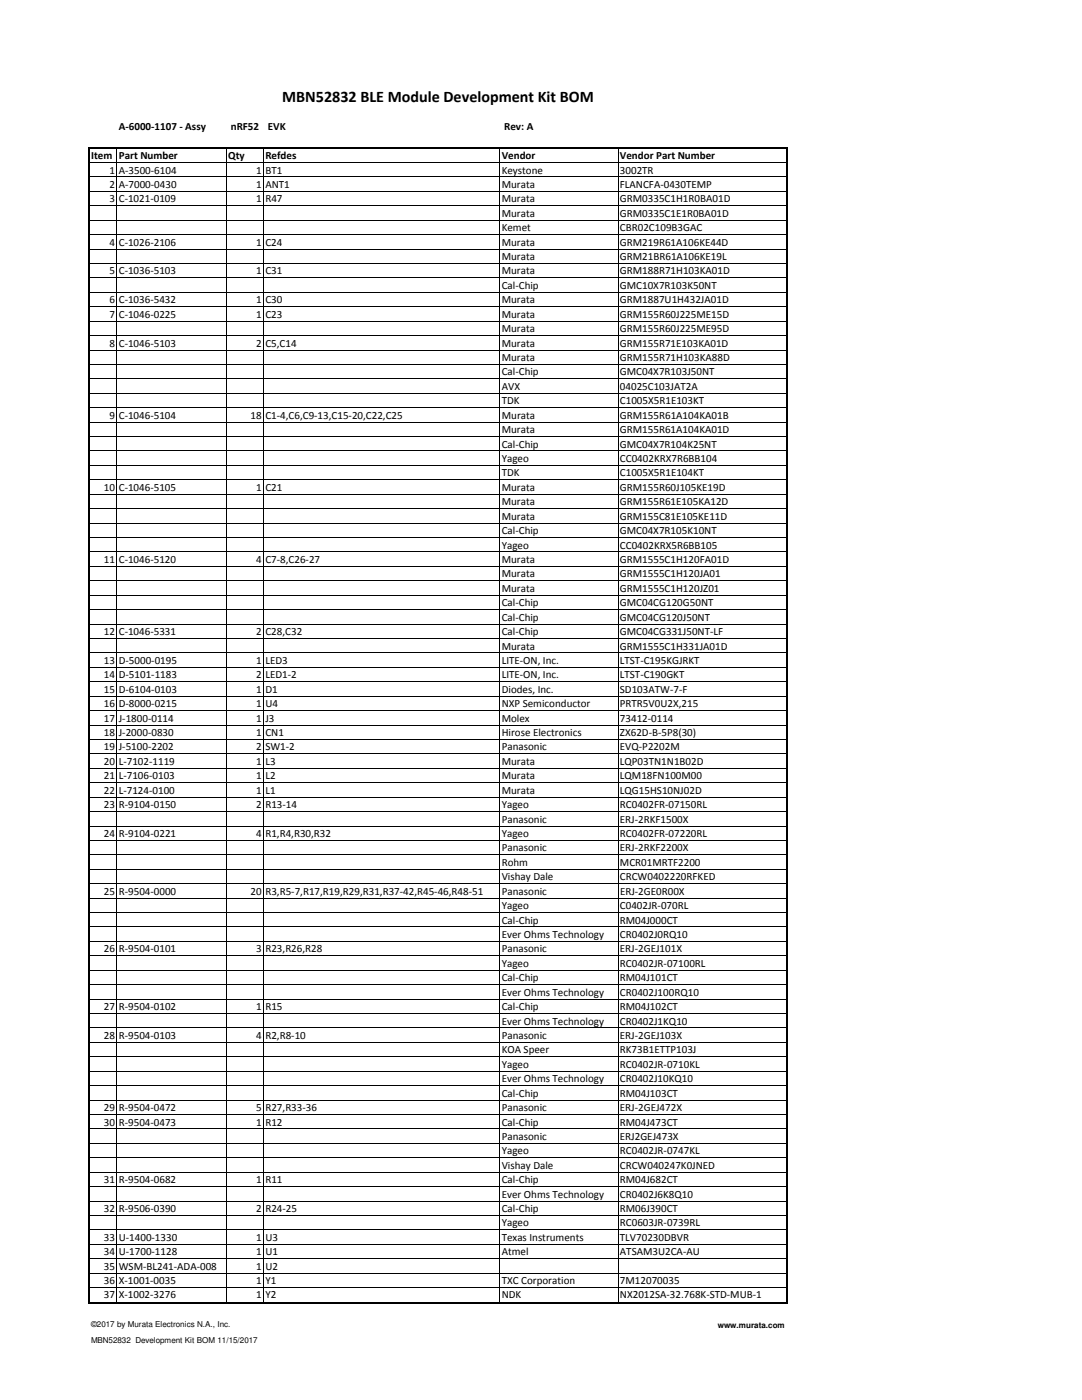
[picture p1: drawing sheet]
<svg xmlns="http://www.w3.org/2000/svg" width="216mm" height="279mm" viewBox="0 0 216 279" stroke-linecap="round" stroke-linejoin="round" font-family="sans-serif">
<defs><g id="words">
<text font-size="3.2" x="56.3" y="20.4">MBN52832 BLE Module Development Kit BOM</text>
<g font-size="2.2">
<text x="23.7" y="25.9">A-6000-1107 - Assy</text>
<text x="46.1" y="25.9">nRF52</text>
<text x="53.5" y="25.9">EVK</text>
<text x="100.6" y="25.9">Rev: A</text>
<text x="18.2" y="31.8">Item Part Number</text>
<text x="21.8" y="34.6">1 A-3500-6104</text>
<text x="45.5" y="31.8">Qty</text>
<text x="51.1" y="34.6">1 BT1</text>
<text x="53" y="31.8">Refdes</text>
<text x="100.1" y="31.8">Vendor</text>
<text x="100.1" y="34.6">Keystone</text>
<text x="123.7" y="31.8">Vendor Part Number</text>
<text x="123.7" y="34.6">3002TR</text>
<text x="21.8" y="37.5">2 A-7000-0430</text>
<text x="21.8" y="40.4">3 C-1021-0109</text>
<text x="51.1" y="40.4">1 R47</text>
<text x="51.1" y="37.5">1 ANT1</text>
<text x="100.1" y="37.5">Murata</text>
<text x="100.1" y="40.4">Murata</text>
<text x="123.7" y="37.5">FLANCFA-0430TEMP</text>
<text x="123.7" y="40.4">GRM0335C1H1R0BA01D</text>
<text x="100.1" y="43.3">Murata</text>
<text x="100.1" y="46.1">Kemet</text>
<text x="123.7" y="43.3">GRM0335C1E1R0BA01D</text>
<text x="123.7" y="46.1">CBR02C109B3GAC</text>
<text x="21.8" y="49">4 C-1026-2106</text>
<text x="51.1" y="49">1 C24</text>
<text x="100.1" y="49">Murata</text>
<text x="100.1" y="51.9">Murata</text>
<text x="123.7" y="49">GRM219R61A106KE44D</text>
<text x="123.7" y="51.9">GRM21BR61A106KE19L</text>
<text x="21.8" y="54.8">5 C-1036-5103</text>
<text x="51.1" y="54.8">1 C31</text>
<text x="100.1" y="54.8">Murata</text>
<text x="100.1" y="57.7">Cal-Chip</text>
<text x="123.7" y="57.7">GMC10X7R103K50NT</text>
<text x="123.7" y="54.8">GRM188R71H103KA01D</text>
<text x="21.8" y="60.5">6 C-1036-5432</text>
<text x="21.8" y="63.4">7 C-1046-0225</text>
<text x="51.1" y="60.5">1 C30</text>
<text x="51.1" y="63.4">1 C23</text>
<text x="100.1" y="60.5">Murata</text>
<text x="100.1" y="63.4">Murata</text>
<text x="123.7" y="60.5">GRM1887U1H432JA01D</text>
<text x="123.7" y="63.4">GRM155R60J225ME15D</text>
<text x="21.8" y="69.2">8 C-1046-5103</text>
<text x="51.1" y="69.2">2 C5,C14</text>
<text x="100.1" y="66.3">Murata</text>
<text x="100.1" y="69.2">Murata</text>
<text x="123.7" y="66.3">GRM155R60J225ME95D</text>
<text x="123.7" y="69.2">GRM155R71E103KA01D</text>
<text x="100.1" y="72.1">Murata</text>
<text x="100.1" y="74.9">Cal-Chip</text>
<text x="100.1" y="77.8">AVX</text>
<text x="123.7" y="74.9">GMC04X7R103J50NT</text>
<text x="123.7" y="77.8">04025C103JAT2A</text>
<text x="123.7" y="72.1">GRM155R71H103KA88D</text>
<text x="21.8" y="83.6">9 C-1046-5104</text>
<text x="50" y="83.6">18 C1-4,C6,C9-13,C15-20,C22,C25</text>
<text x="100.1" y="80.7">TDK</text>
<text x="100.1" y="83.6">Murata</text>
<text x="123.7" y="80.7">C1005X5R1E103KT</text>
<text x="123.7" y="83.6">GRM155R61A104KA01B</text>
<text x="100.1" y="86.4">Murata</text>
<text x="100.1" y="89.3">Cal-Chip</text>
<text x="123.7" y="89.3">GMC04X7R104K25NT</text>
<text x="123.7" y="86.4">GRM155R61A104KA01D</text>
<text x="100.1" y="92.2">Yageo</text>
<text x="100.1" y="95.1">TDK</text>
<text x="123.7" y="95.1">C1005X5R1E104KT</text>
<text x="123.7" y="92.2">CC0402KRX7R6BB104</text>
<text x="20.7" y="98">10 C-1046-5105</text>
<text x="51.1" y="98">1 C21</text>
<text x="100.1" y="98">Murata</text>
<text x="100.1" y="100.8">Murata</text>
<text x="123.7" y="98">GRM155R60J105KE19D</text>
<text x="123.7" y="100.8">GRM155R61E105KA12D</text>
<text x="100.1" y="103.7">Murata</text>
<text x="100.1" y="106.6">Cal-Chip</text>
<text x="123.7" y="106.6">GMC04X7R105K10NT</text>
<text x="123.7" y="103.7">GRM155C81E105KE11D</text>
<text x="20.7" y="112.4">11 C-1046-5120</text>
<text x="51.1" y="112.4">4 C7-8,C26-27</text>
<text x="100.1" y="109.5">Yageo</text>
<text x="100.1" y="112.4">Murata</text>
<text x="123.7" y="112.4">GRM1555C1H120FA01D</text>
<text x="123.7" y="109.5">CC0402KRX5R6BB105</text>
<text x="100.1" y="115.2">Murata</text>
<text x="100.1" y="118.1">Murata</text>
<text x="123.7" y="115.2">GRM1555C1H120JA01</text>
<text x="123.7" y="118.1">GRM1555C1H120JZ01</text>
<text x="100.1" y="121">Cal-Chip</text>
<text x="100.1" y="123.9">Cal-Chip</text>
<text x="123.7" y="121">GMC04CG120G50NT</text>
<text x="123.7" y="123.9">GMC04CG120J50NT</text>
<text x="20.7" y="126.7">12 C-1046-5331</text>
<text x="51.1" y="126.7">2 C28,C32</text>
<text x="100.1" y="126.7">Cal-Chip</text>
<text x="100.1" y="129.6">Murata</text>
<text x="123.7" y="126.7">GMC04CG331J50NT-LF</text>
<text x="123.7" y="129.6">GRM1555C1H331JA01D</text>
<text x="20.7" y="132.5">13 D-5000-0195</text>
<text x="20.7" y="135.4">14 D-5101-1183</text>
<text x="51.1" y="132.5">1 LED3</text>
<text x="51.1" y="135.4">2 LED1-2</text>
<text x="100.1" y="132.5">LITE-ON, Inc.</text>
<text x="100.1" y="135.4">LITE-ON, Inc.</text>
<text x="123.7" y="132.5">LTST-C195KGJRKT</text>
<text x="123.7" y="135.4">LTST-C190GKT</text>
<text x="20.7" y="138.3">15 D-6104-0103</text>
<text x="20.7" y="141.1">16 D-8000-0215</text>
<text x="51.1" y="138.3">1 D1</text>
<text x="51.1" y="141.1">1 U4</text>
<text x="100.1" y="138.3">Diodes, Inc.</text>
<text x="100.1" y="141.1">NXP Semiconductor</text>
<text x="123.7" y="138.3">SD103ATW-7-F</text>
<text x="123.7" y="141.1">PRTR5V0U2X,215</text>
<text x="20.7" y="144">17 J-1800-0114</text>
<text x="20.7" y="146.9">18 J-2000-0830</text>
<text x="20.7" y="149.8">19 J-5100-2202</text>
<text x="51.1" y="144">1 J3</text>
<text x="51.1" y="146.9">1 CN1</text>
<text x="51.1" y="149.8">2 SW1-2</text>
<text x="100.1" y="144">Molex</text>
<text x="100.1" y="146.9">Hirose Electronics</text>
<text x="100.1" y="149.8">Panasonic</text>
<text x="123.7" y="146.9">ZX62D-B-5P8(30)</text>
<text x="123.7" y="149.8">EVQ-P2202M</text>
<text x="123.7" y="144">73412-0114</text>
<text x="20.7" y="152.7">20 L-7102-1119</text>
<text x="20.7" y="155.5">21 L-7106-0103</text>
<text x="51.1" y="152.7">1 L3</text>
<text x="51.1" y="155.5">1 L2</text>
<text x="100.1" y="152.7">Murata</text>
<text x="100.1" y="155.5">Murata</text>
<text x="123.7" y="152.7">LQP03TN1N1B02D</text>
<text x="123.7" y="155.5">LQM18FN100M00</text>
<text x="20.7" y="158.4">22 L-7124-0100</text>
<text x="20.7" y="161.3">23 R-9104-0150</text>
<text x="51.1" y="158.4">1 L1</text>
<text x="51.1" y="161.3">2 R13-14</text>
<text x="100.1" y="158.4">Murata</text>
<text x="100.1" y="161.3">Yageo</text>
<text x="123.7" y="158.4">LQG15HS10NJ02D</text>
<text x="123.7" y="161.3">RC0402FR-07150RL</text>
<text x="20.7" y="167">24 R-9104-0221</text>
<text x="51.1" y="167">4 R1,R4,R30,R32</text>
<text x="100.1" y="164.2">Panasonic</text>
<text x="100.1" y="167">Yageo</text>
<text x="123.7" y="164.2">ERJ-2RKF1500X</text>
<text x="123.7" y="167">RC0402FR-07220RL</text>
<text x="100.1" y="169.9">Panasonic</text>
<text x="100.1" y="172.8">Rohm</text>
<text x="123.7" y="169.9">ERJ-2RKF2200X</text>
<text x="123.7" y="172.8">MCR01MRTF2200</text>
<text x="20.7" y="178.6">25 R-9504-0000</text>
<text x="50" y="178.6">20 R3,R5-7,R17,R19,R29,R31,R37-42,R45-46,R48-51</text>
<text x="100.1" y="175.7">Vishay Dale</text>
<text x="100.1" y="178.6">Panasonic</text>
<text x="123.7" y="175.7">CRCW0402220RFKED</text>
<text x="123.7" y="178.6">ERJ-2GE0R00X</text>
<text x="100.1" y="181.4">Yageo</text>
<text x="100.1" y="184.3">Cal-Chip</text>
<text x="123.7" y="184.3">RM04J000CT</text>
<text x="123.7" y="181.4">C0402JR-070RL</text>
<text x="20.7" y="190.1">26 R-9504-0101</text>
<text x="51.1" y="190.1">3 R23,R26,R28</text>
<text x="100.1" y="187.2">Ever Ohms Technology</text>
<text x="100.1" y="190.1">Panasonic</text>
<text x="123.7" y="187.2">CR0402J0RQ10</text>
<text x="123.7" y="190.1">ERJ-2GEJ101X</text>
<text x="100.1" y="193">Yageo</text>
<text x="100.1" y="195.8">Cal-Chip</text>
<text x="123.7" y="195.8">RM04J101CT</text>
<text x="123.7" y="193">RC0402JR-07100RL</text>
<text x="20.7" y="201.6">27 R-9504-0102</text>
<text x="51.1" y="201.6">1 R15</text>
<text x="100.1" y="198.7">Ever Ohms Technology</text>
<text x="100.1" y="201.6">Cal-Chip</text>
<text x="123.7" y="201.6">RM04J102CT</text>
<text x="123.7" y="198.7">CR0402J100RQ10</text>
<text x="20.7" y="207.3">28 R-9504-0103</text>
<text x="51.1" y="207.3">4 R2,R8-10</text>
<text x="100.1" y="204.5">Ever Ohms Technology</text>
<text x="100.1" y="207.3">Panasonic</text>
<text x="123.7" y="207.3">ERJ-2GEJ103X</text>
<text x="123.7" y="204.5">CR0402J1KQ10</text>
<text x="100.1" y="210.2">KOA Speer</text>
<text x="100.1" y="213.1">Yageo</text>
<text x="100.1" y="216">Ever Ohms Technology</text>
<text x="123.7" y="216">CR0402J10KQ10</text>
<text x="123.7" y="213.1">RC0402JR-0710KL</text>
<text x="123.7" y="210.2">RK73B1ETTP103J</text>
<text x="20.7" y="221.7">29 R-9504-0472</text>
<text x="51.1" y="221.7">5 R27,R33-36</text>
<text x="100.1" y="218.9">Cal-Chip</text>
<text x="100.1" y="221.7">Panasonic</text>
<text x="123.7" y="218.9">RM04J103CT</text>
<text x="123.7" y="221.7">ERJ-2GEJ472X</text>
<text x="20.7" y="224.6">30 R-9504-0473</text>
<text x="51.1" y="224.6">1 R12</text>
<text x="100.1" y="224.6">Cal-Chip</text>
<text x="100.1" y="227.5">Panasonic</text>
<text x="123.7" y="224.6">RM04J473CT</text>
<text x="123.7" y="227.5">ERJ2GEJ473X</text>
<text x="100.1" y="230.4">Yageo</text>
<text x="100.1" y="233.3">Vishay Dale</text>
<text x="123.7" y="233.3">CRCW040247K0JNED</text>
<text x="123.7" y="230.4">RC0402JR-0747KL</text>
<text x="20.7" y="236.1">31 R-9504-0682</text>
<text x="51.1" y="236.1">1 R11</text>
<text x="100.1" y="236.1">Cal-Chip</text>
<text x="100.1" y="239">Ever Ohms Technology</text>
<text x="123.7" y="236.1">RM04J682CT</text>
<text x="123.7" y="239">CR0402J6K8Q10</text>
<text x="20.7" y="241.9">32 R-9506-0390</text>
<text x="51.1" y="241.9">2 R24-25</text>
<text x="100.1" y="241.9">Cal-Chip</text>
<text x="100.1" y="244.8">Yageo</text>
<text x="123.7" y="241.9">RM06J390CT</text>
<text x="123.7" y="244.8">RC0603JR-0739RL</text>
<text x="20.7" y="247.6">33 U-1400-1330</text>
<text x="20.7" y="250.5">34 U-1700-1128</text>
<text x="51.1" y="247.6">1 U3</text>
<text x="51.1" y="250.5">1 U1</text>
<text x="100.1" y="247.6">Texas Instruments</text>
<text x="100.1" y="250.5">Atmel</text>
<text x="123.7" y="247.6">TLV70230DBVR</text>
<text x="123.7" y="250.5">ATSAM3U2CA-AU</text>
<text x="20.7" y="253.4">35 WSM-BL241-ADA-008</text>
<text x="20.7" y="256.3">36 X-1001-0035</text>
<text x="51.1" y="253.4">1 U2</text>
<text x="51.1" y="256.3">1 Y1</text>
<text x="100.1" y="256.3">TXC Corporation</text>
<text x="123.7" y="256.3">7M12070035</text>
<text x="20.7" y="259.1">37</text>
<text x="23.7" y="259.1">X-1002-3276</text>
<text x="51.1" y="259.1">1</text>
<text x="53" y="259.1">Y2</text>
<text x="100.1" y="259.1">NDK</text>
<text x="123.7" y="259.1">NX2012SA-32.768K-STD-MUB-1</text>
</g>
<g font-size="1.6">
<text x="18.2" y="264.8">©2017 by Murata Electronics N.A., Inc.</text>
<text x="18.2" y="267.9">MBN52832 Development Kit BOM 11/15/2017</text>
<text x="143.3" y="265">www.murata.com</text>
</g>
</g></defs>
<path d="M17.8 29.4v230.7M18 29.5h139.1M157 29.7v230.4M18 260h139.1" fill="none" stroke="#000" stroke-width=".34"/>
<g fill="none" stroke="#000" stroke-width=".2">
<path d="M18 32.4h138.8M18 35.3h138.8M18 38.2h138.8M23.3 29.7v230.1M45.2 29.7v230.1M52.6 29.7v230.1M99.7 29.7v230.1M123.3 29.7v230.1M18 41.1h138.8M18 43.9h138.8M18 46.8h138.8M18 49.7h138.8"/>
<path d="M18 52.6h138.8M18 55.5h138.8M18 58.3h138.8M18 61.2h138.8M18 64.1h138.8M18 67h138.8M18 69.9h138.8M18 72.7h138.8M18 75.6h138.8M18 78.5h138.8M18 81.4h138.8M18 84.2h138.8"/>
<path d="M18 87.1h138.8M18 90h138.8M18 92.9h138.8M18 95.8h138.8M18 98.6h138.8M18 101.5h138.8M18 104.4h138.8M18 107.3h138.8M18 110.2h138.8M18 113h138.8M18 115.9h138.8M18 118.8h138.8"/>
<path d="M18 121.7h138.8M18 124.5h138.8M18 127.4h138.8M18 130.3h138.8M18 133.2h138.8M18 136.1h138.8M18 138.9h138.8M18 141.8h138.8M18 144.7h138.8M18 147.6h138.8M18 150.5h138.8M18 153.3h138.8"/>
<path d="M18 156.2h138.8M18 159.1h138.8M18 162h138.8M18 164.8h138.8M18 167.7h138.8M18 170.6h138.8M18 173.5h138.8M18 176.4h138.8M18 179.2h138.8M18 182.1h138.8M18 185h138.8M18 187.9h138.8"/>
<path d="M18 190.8h138.8M18 193.6h138.8M18 196.5h138.8M18 199.4h138.8M18 202.3h138.8M18 205.1h138.8M18 208h138.8M18 210.9h138.8M18 213.8h138.8M18 216.7h138.8M18 219.5h138.8M18 222.4h138.8"/>
<path d="M18 225.3h138.8M18 228.2h138.8M18 231.1h138.8M18 233.9h138.8M18 236.8h138.8M18 239.7h138.8M18 242.6h138.8M18 245.4h138.8M18 248.3h138.8M18 251.2h138.8M18 254.1h138.8M18 257h138.8"/>
</g>
<use href="#words"/>
</svg>
